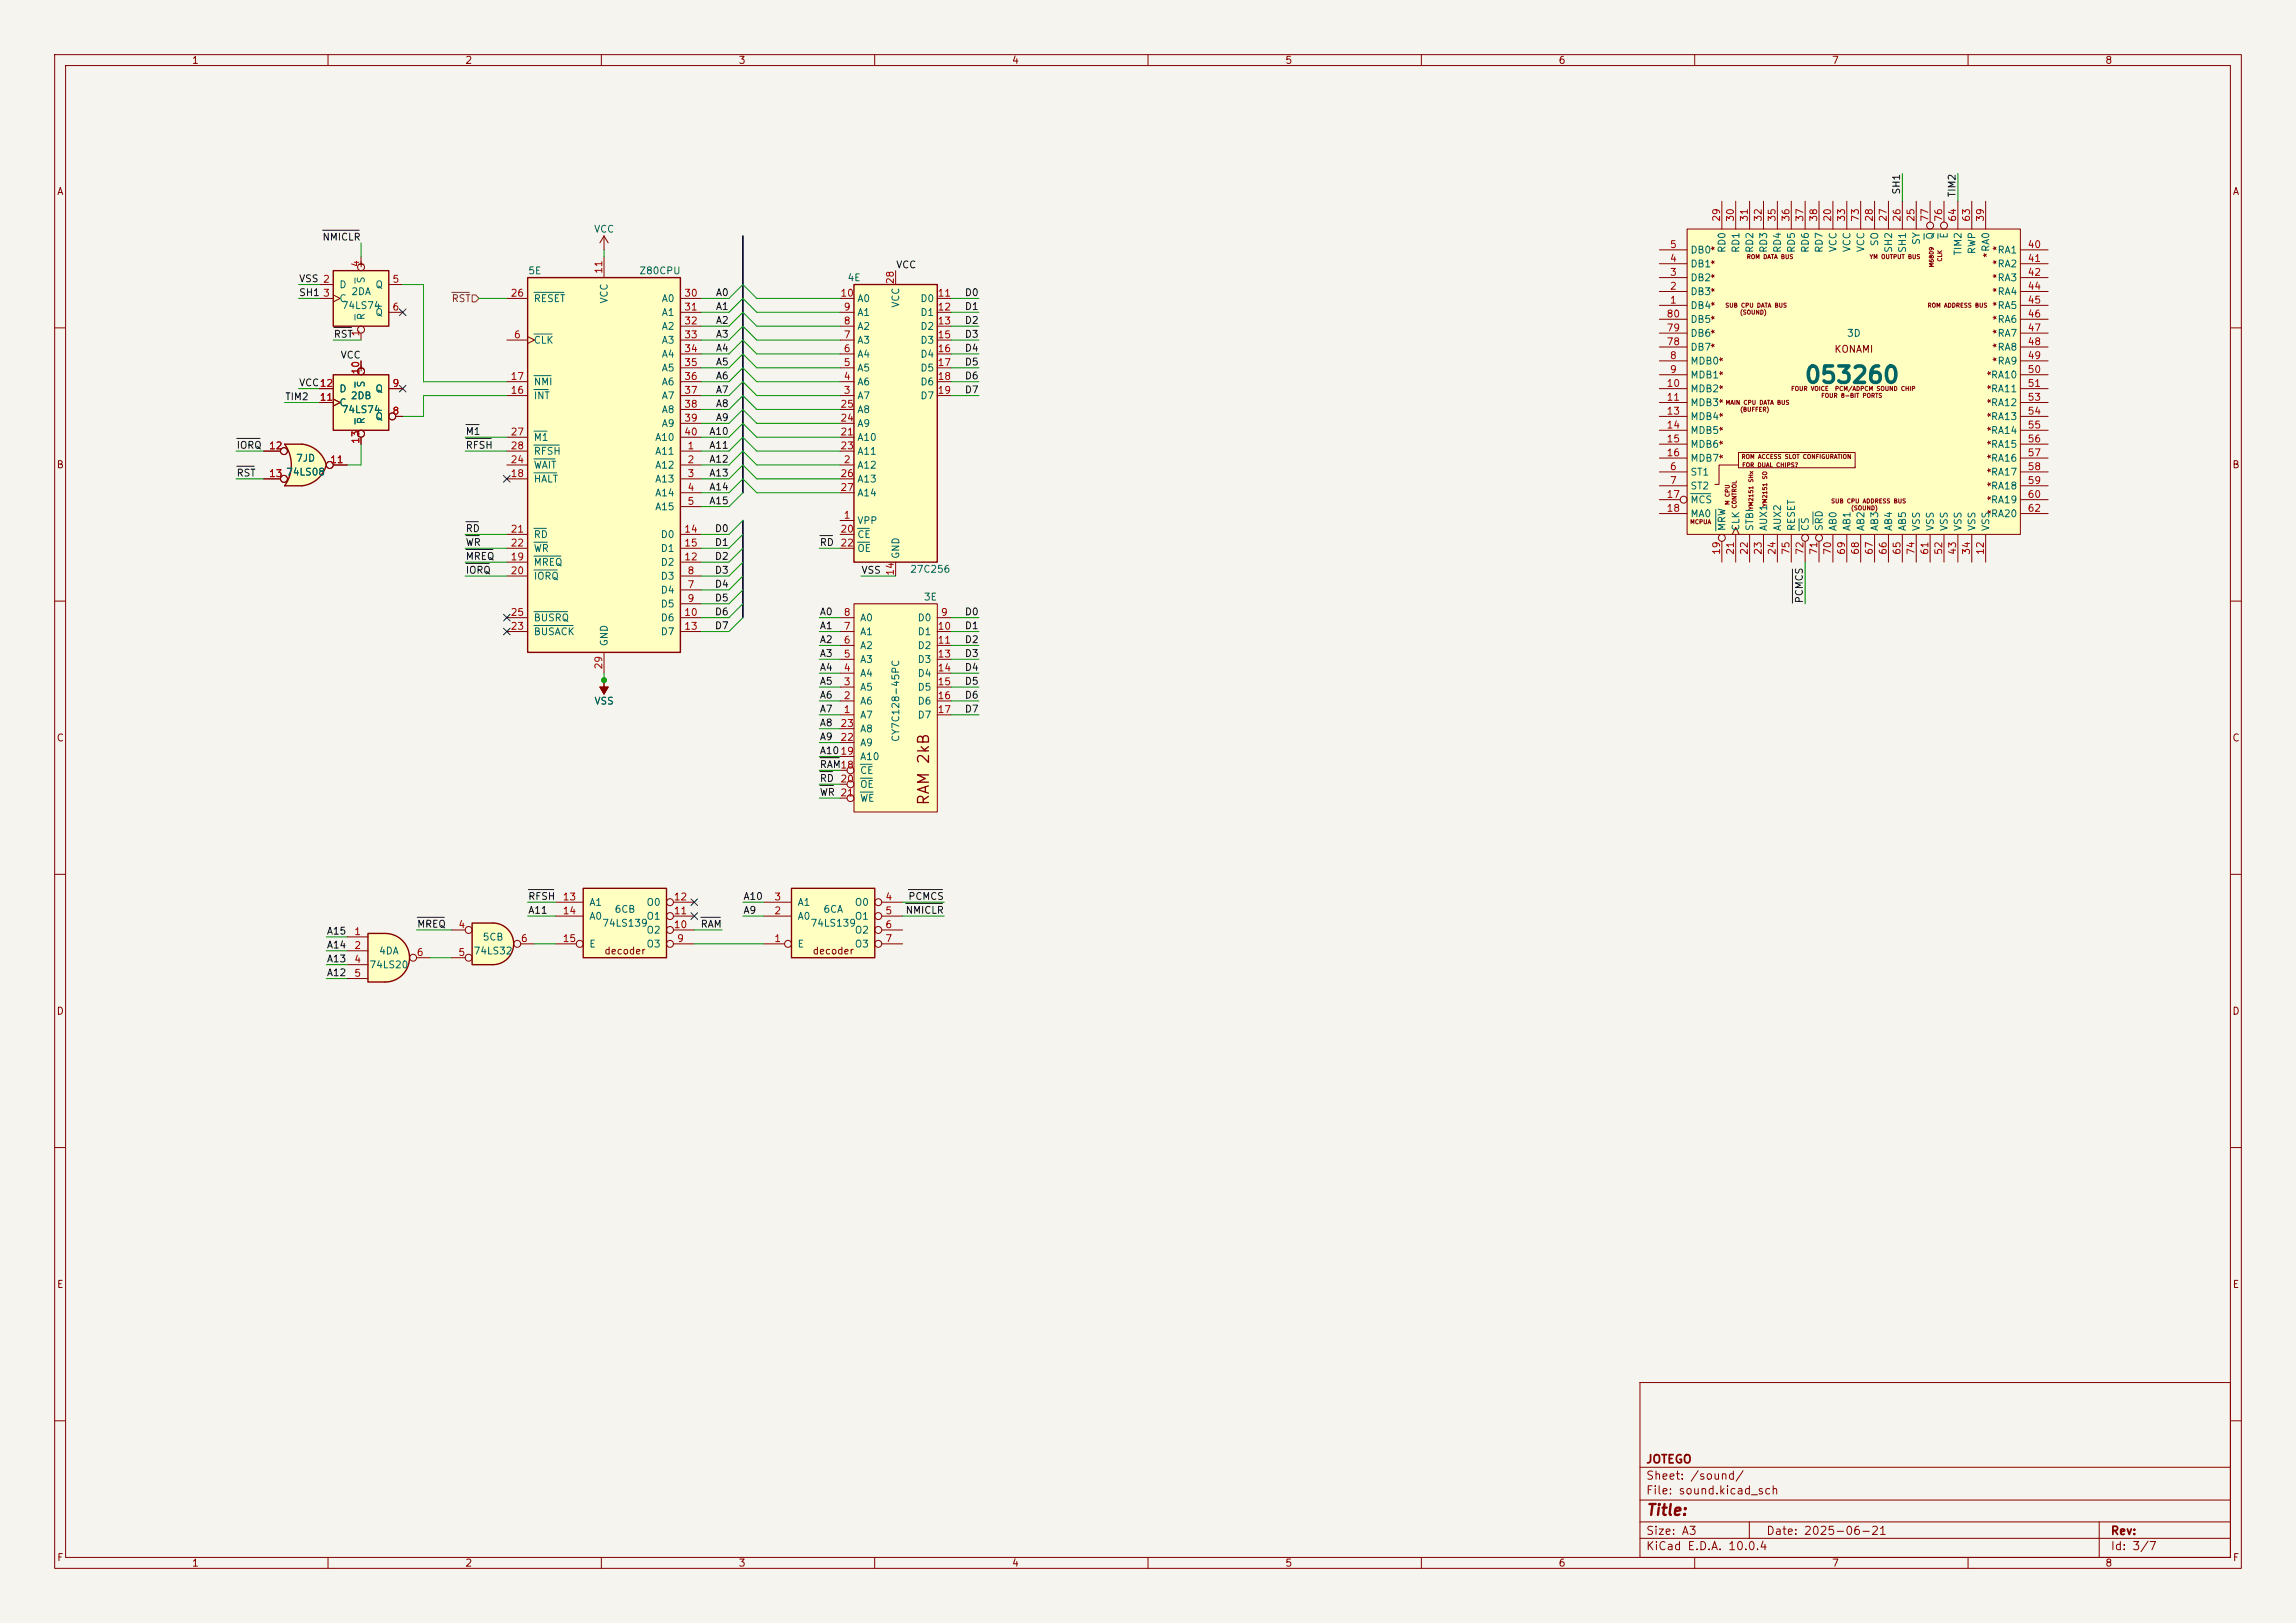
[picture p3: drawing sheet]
<svg xmlns="http://www.w3.org/2000/svg" width="420mm" height="297mm" viewBox="0 0 420 297" stroke-linecap="round" stroke-linejoin="round" font-family="sans-serif">
<defs><g id="words">
<text font-size="3" fill="#006464" x="329.9" y="70.9">053260</text>
<g font-size="2" fill="#840000">
<text x="170.4" y="147.5" transform="rotate(-90 170.4 147.5)">RAM 2kB</text>
<text x="301" y="277.8">Title:</text>
</g>
<g font-size="1.5" fill="#840000">
<text x="301" y="268.1">JOTEGO</text>
<text x="301" y="273.8">File: sound.kicad_sch</text>
<text x="301" y="271.1">Sheet: /sound/</text>
<text x="301" y="281.2">Size: A3</text>
<text x="323" y="281.2">Date: 2025-06-21</text>
<text x="386" y="281.2">Rev:</text>
<text x="301" y="284">KiCad E.D.A. 10.0.4</text>
<text x="386" y="284">Id: 3/7</text>
</g>
<g font-size="1.3" fill="#840000">
<text x="35" y="12">1</text>
<text x="85" y="12">2</text>
<text x="135" y="12">3</text>
<text x="185" y="12">4</text>
<text x="235" y="12">5</text>
<text x="285" y="12">6</text>
<text x="335" y="12">7</text>
<text x="385" y="12">8</text>
<text x="10.3" y="36">A</text>
<text x="408.3" y="36">A</text>
<text x="314.7" y="46.1" transform="rotate(-90 314.7 46.1)">*</text>
<text x="364.4" y="47.3" transform="rotate(-90 364.4 47.3)">*RA0</text>
<text x="366.2" y="46.1" transform="rotate(-90 366.2 46.1)">*</text>
<text x="65.2" y="49.2">+</text>
<text x="314.7" y="53.7" transform="rotate(-90 314.7 53.7)">*</text>
<text x="314.7" y="51.1" transform="rotate(-90 314.7 51.1)">*</text>
<text x="314.7" y="48.6" transform="rotate(-90 314.7 48.6)">*</text>
<text x="366.2" y="53.7" transform="rotate(-90 366.2 53.7)">*</text>
<text x="366.2" y="51.1" transform="rotate(-90 366.2 51.1)">*</text>
<text x="366.2" y="48.6" transform="rotate(-90 366.2 48.6)">*</text>
<text x="314.7" y="58.8" transform="rotate(-90 314.7 58.8)">*</text>
<text x="314.7" y="56.2" transform="rotate(-90 314.7 56.2)">*</text>
<text x="366.2" y="58.8" transform="rotate(-90 366.2 58.8)">*</text>
<text x="366.2" y="56.2" transform="rotate(-90 366.2 56.2)">*</text>
<text x="314.7" y="63.8" transform="rotate(-90 314.7 63.8)">*</text>
<text x="314.7" y="61.3" transform="rotate(-90 314.7 61.3)">*</text>
<text x="335.5" y="64.9">KONAMI</text>
<text x="366.2" y="63.8" transform="rotate(-90 366.2 63.8)">*</text>
<text x="366.2" y="61.3" transform="rotate(-90 366.2 61.3)">*</text>
<text x="65.2" y="68.3">+</text>
<text x="316.2" y="71.5" transform="rotate(-90 316.2 71.5)">*</text>
<text x="316.2" y="68.9" transform="rotate(-90 316.2 68.9)">*</text>
<text x="316.2" y="66.4" transform="rotate(-90 316.2 66.4)">*</text>
<text x="365.2" y="71.5" transform="rotate(-90 365.2 71.5)">*</text>
<text x="365.2" y="68.9" transform="rotate(-90 365.2 68.9)">*</text>
<text x="366.2" y="66.4" transform="rotate(-90 366.2 66.4)">*</text>
<text x="316.2" y="76.5" transform="rotate(-90 316.2 76.5)">*</text>
<text x="316.2" y="74" transform="rotate(-90 316.2 74)">*</text>
<text x="365.2" y="76.5" transform="rotate(-90 365.2 76.5)">*</text>
<text x="365.2" y="74" transform="rotate(-90 365.2 74)">*</text>
<text x="316.2" y="81.6" transform="rotate(-90 316.2 81.6)">*</text>
<text x="316.2" y="79.1" transform="rotate(-90 316.2 79.1)">*</text>
<text x="365.2" y="81.6" transform="rotate(-90 365.2 81.6)">*</text>
<text x="365.2" y="79.1" transform="rotate(-90 365.2 79.1)">*</text>
<text x="10.3" y="86">B</text>
<text x="316.2" y="84.2" transform="rotate(-90 316.2 84.2)">*</text>
<text x="365.2" y="89.2" transform="rotate(-90 365.2 89.2)">*</text>
<text x="365.2" y="86.7" transform="rotate(-90 365.2 86.7)">*</text>
<text x="365.2" y="84.2" transform="rotate(-90 365.2 84.2)">*</text>
<text x="408.2" y="86">B</text>
<text x="365.2" y="94.3" transform="rotate(-90 365.2 94.3)">*</text>
<text x="365.2" y="91.8" transform="rotate(-90 365.2 91.8)">*</text>
<text x="10.3" y="136">C</text>
<text x="408.2" y="136">C</text>
<text x="110.4" y="175">decoder</text>
<text x="148.5" y="175">decoder</text>
<text x="10.3" y="186">D</text>
<text x="408.2" y="186">D</text>
<text x="10.3" y="236">E</text>
<text x="408.3" y="236">E</text>
<text x="10.3" y="286">F</text>
<text x="35" y="287">1</text>
<text x="85" y="287">2</text>
<text x="135" y="287">3</text>
<text x="185" y="287">4</text>
<text x="235" y="287">5</text>
<text x="285" y="287">6</text>
<text x="335" y="287">7</text>
<text x="385" y="287">8</text>
<text x="408.3" y="286">F</text>
</g>
<g font-size="1.3" fill="#0f0f0f">
<text x="347.9" y="35.7" transform="rotate(-90 347.9 35.7)">SH1</text>
<text x="358" y="36.2" transform="rotate(-90 358 36.2)">TIM2</text>
<text x="58.9" y="44.3">NMICLR</text>
<text x="54.6" y="51.9">VSS 2</text>
<text x="163.8" y="49.4">VCC</text>
<text x="54.6" y="54.5">SH1</text>
<text x="130.8" y="59.6">A2</text>
<text x="130.8" y="54.5">A0</text>
<text x="130.8" y="57">A1</text>
<text x="176.4" y="57">D1</text>
<text x="176.4" y="54.5">D0</text>
<text x="176.4" y="59.6">D2</text>
<text x="61" y="62.1">RST</text>
<text x="62.2" y="65.9">VCC</text>
<text x="130.8" y="62.1">A3</text>
<text x="130.8" y="64.6">A4</text>
<text x="176.4" y="64.6">D4</text>
<text x="176.4" y="62.1">D3</text>
<text x="54.6" y="71">VCC12</text>
<text x="130.8" y="69.7">A6</text>
<text x="130.8" y="67.2">A5</text>
<text x="176.4" y="69.7">D6</text>
<text x="176.4" y="67.2">D5</text>
<text x="52.1" y="73.5">TIM2</text>
<text x="130.8" y="77.3">A9</text>
<text x="130.8" y="72.3">A7</text>
<text x="130.8" y="74.8">A8</text>
<text x="176.4" y="72.3">D7</text>
<text x="43.2" y="82.4">IORQ</text>
<text x="85.1" y="79.9">M1</text>
<text x="85.1" y="82.4">RFSH</text>
<text x="129.6" y="82.4">A11</text>
<text x="129.6" y="79.9">A10</text>
<text x="43.2" y="87.5">RST</text>
<text x="129.6" y="85">A12</text>
<text x="129.6" y="87.5">A13</text>
<text x="129.6" y="90">A14</text>
<text x="129.6" y="92.6">A15</text>
<text x="85.1" y="100.2">WR</text>
<text x="85.1" y="97.7">RD</text>
<text x="130.7" y="97.7">D0</text>
<text x="130.7" y="100.2">D1</text>
<text x="149.9" y="100.2">RD</text>
<text x="85.1" y="105.3">IORQ</text>
<text x="85.1" y="102.7">MREQ</text>
<text x="130.7" y="102.7">D2</text>
<text x="130.7" y="107.8">D4</text>
<text x="130.7" y="105.3">D3</text>
<text x="157.5" y="105.3">VSS</text>
<text x="130.7" y="110.4">D5</text>
<text x="130.7" y="112.9">D6</text>
<text x="149.9" y="112.9">A0</text>
<text x="176.4" y="112.9">D0</text>
<text x="330.1" y="110.5" transform="rotate(-90 330.1 110.5)">PCMCS</text>
<text x="130.7" y="115.4">D7</text>
<text x="149.9" y="118">A2</text>
<text x="149.9" y="115.4">A1</text>
<text x="176.4" y="118">D2</text>
<text x="176.4" y="115.4">D1</text>
<text x="149.9" y="120.5">A3</text>
<text x="149.9" y="123.1">A4</text>
<text x="149.9" y="125.6">A5</text>
<text x="176.4" y="120.5">D3</text>
<text x="176.4" y="125.6">D5</text>
<text x="176.4" y="123.1">D4</text>
<text x="149.9" y="130.7">A7</text>
<text x="149.9" y="128.1">A6</text>
<text x="176.4" y="130.7">D7</text>
<text x="176.4" y="128.1">D6</text>
<text x="149.9" y="133.2">A8</text>
<text x="149.9" y="135.8">A9</text>
<text x="149.9" y="138.3">A1019</text>
<text x="149.9" y="140.8">RAM18</text>
<text x="149.9" y="143.4">RD</text>
<text x="149.9" y="145.9">WR 21</text>
<text x="96.5" y="165">RFSH</text>
<text x="96.5" y="167.5">A11</text>
<text x="135.9" y="165">A10</text>
<text x="135.9" y="167.5">A9</text>
<text x="165.6" y="167.5">NMICLR</text>
<text x="166" y="165">PCMCS</text>
<text x="59.7" y="171.3">A15</text>
<text x="59.7" y="173.9">A14</text>
<text x="76.2" y="170.1">MREQ</text>
<text x="128.1" y="170.1">RAM</text>
<text x="59.7" y="178.9">A12</text>
<text x="59.7" y="176.4">A13</text>
</g>
<g font-size="1.3" fill="#a90000">
<text x="314.9" y="40.7" transform="rotate(-90 314.9 40.7)">29</text>
<text x="317.5" y="40.7" transform="rotate(-90 317.5 40.7)">30</text>
<text x="320" y="40.7" transform="rotate(-90 320 40.7)">31</text>
<text x="322.6" y="40.7" transform="rotate(-90 322.6 40.7)">32</text>
<text x="325.1" y="40.7" transform="rotate(-90 325.1 40.7)">35</text>
<text x="327.6" y="40.7" transform="rotate(-90 327.6 40.7)">36</text>
<text x="330.2" y="40.7" transform="rotate(-90 330.2 40.7)">37</text>
<text x="332.7" y="40.7" transform="rotate(-90 332.7 40.7)">38</text>
<text x="335.3" y="40.7" transform="rotate(-90 335.3 40.7)">20</text>
<text x="337.8" y="40.7" transform="rotate(-90 337.8 40.7)">33</text>
<text x="340.3" y="40.7" transform="rotate(-90 340.3 40.7)">73</text>
<text x="342.9" y="40.7" transform="rotate(-90 342.9 40.7)">28</text>
<text x="345.4" y="40.7" transform="rotate(-90 345.4 40.7)">27</text>
<text x="348" y="40.7" transform="rotate(-90 348 40.7)">26</text>
<text x="350.5" y="40.7" transform="rotate(-90 350.5 40.7)">25</text>
<text x="353" y="40.7" transform="rotate(-90 353 40.7)">77</text>
<text x="355.6" y="40.7" transform="rotate(-90 355.6 40.7)">76</text>
<text x="358.1" y="40.7" transform="rotate(-90 358.1 40.7)">64</text>
<text x="360.7" y="40.7" transform="rotate(-90 360.7 40.7)">63</text>
<text x="363.2" y="40.7" transform="rotate(-90 363.2 40.7)">39</text>
<text x="305.4" y="45.7">5</text>
<text x="370.8" y="45.7">40</text>
<text x="66" y="49" transform="rotate(-90 66 49)">4</text>
<text x="71.7" y="52">5</text>
<text x="110.5" y="50.2" transform="rotate(-90 110.5 50.2)">11</text>
<text x="163.8" y="52.1" transform="rotate(-90 163.8 52.1)">28</text>
<text x="305.4" y="53.3">2</text>
<text x="305.4" y="50.8">3</text>
<text x="305.4" y="48.2">4</text>
<text x="370.8" y="48.2">41</text>
<text x="370.8" y="50.8">42</text>
<text x="370.8" y="53.3">44</text>
<text x="59" y="54.6">3</text>
<text x="71.7" y="57.1">6</text>
<text x="93.3" y="54.6">26</text>
<text x="125.1" y="54.6">30</text>
<text x="125.1" y="57.1">31</text>
<text x="125.1" y="59.7">32</text>
<text x="153.6" y="54.6">10</text>
<text x="154.2" y="59.7">8</text>
<text x="154.2" y="57.1">9</text>
<text x="171.4" y="54.6">11</text>
<text x="171.4" y="57.1">12</text>
<text x="171.4" y="59.7">13</text>
<text x="304.8" y="58.4">80</text>
<text x="305.4" y="55.9">1</text>
<text x="370.8" y="55.9">45</text>
<text x="370.8" y="58.4">46</text>
<text x="66" y="61.7" transform="rotate(-90 66 61.7)">1</text>
<text x="93.9" y="62.2">6</text>
<text x="125.1" y="62.2">33</text>
<text x="125.1" y="64.7">34</text>
<text x="154.2" y="64.7">6</text>
<text x="154.2" y="62.2">7</text>
<text x="171.4" y="62.2">15</text>
<text x="171.4" y="64.7">16</text>
<text x="304.8" y="63.5">78</text>
<text x="304.8" y="60.9">79</text>
<text x="370.8" y="60.9">47</text>
<text x="370.8" y="63.5">48</text>
<text x="58.4" y="71.1">12</text>
<text x="66" y="68.6" transform="rotate(-90 66 68.6)">10</text>
<text x="71.7" y="71.1">9</text>
<text x="93.3" y="69.8">17</text>
<text x="125.1" y="67.3">35</text>
<text x="125.1" y="69.8">36</text>
<text x="154.2" y="69.8">4</text>
<text x="154.2" y="67.3">5</text>
<text x="171.4" y="67.3">17</text>
<text x="171.4" y="69.8">18</text>
<text x="304.8" y="71.1">10</text>
<text x="305.4" y="66">8</text>
<text x="305.4" y="68.6">9</text>
<text x="370.8" y="66">49</text>
<text x="370.8" y="68.6">50</text>
<text x="370.8" y="71.1">51</text>
<text x="58.4" y="73.6">11</text>
<text x="71.7" y="76.2">8</text>
<text x="93.3" y="72.4">16</text>
<text x="125.1" y="72.4">37</text>
<text x="125.1" y="74.9">38</text>
<text x="125.1" y="77.4">39</text>
<text x="153.6" y="77.4">24</text>
<text x="153.6" y="74.9">25</text>
<text x="154.2" y="72.4">3</text>
<text x="171.4" y="72.4">19</text>
<text x="304.8" y="73.6">11</text>
<text x="304.8" y="76.2">13</text>
<text x="370.8" y="73.6">53</text>
<text x="370.8" y="76.2">54</text>
<text x="49.1" y="82.5">12</text>
<text x="66" y="81.3" transform="rotate(-90 66 81.3)">13</text>
<text x="93.3" y="80">27</text>
<text x="93.3" y="82.5">28</text>
<text x="125.1" y="80">40</text>
<text x="125.7" y="82.5">1</text>
<text x="153.6" y="80">21</text>
<text x="153.6" y="82.5">23</text>
<text x="304.8" y="78.7">14</text>
<text x="304.8" y="81.3">15</text>
<text x="304.8" y="83.8">16</text>
<text x="370.8" y="78.7">55</text>
<text x="370.8" y="81.3">56</text>
<text x="370.8" y="83.8">57</text>
<text x="49.1" y="87.6">13</text>
<text x="60.3" y="85.1">11</text>
<text x="93.3" y="87.6">18</text>
<text x="93.3" y="85.1">24</text>
<text x="125.7" y="85.1">2</text>
<text x="125.7" y="87.6">3</text>
<text x="153.6" y="87.6">26</text>
<text x="154.2" y="85.1">2</text>
<text x="305.4" y="86.3">6</text>
<text x="305.4" y="88.9">7</text>
<text x="370.8" y="86.3">58</text>
<text x="370.8" y="88.9">59</text>
<text x="125.7" y="90.1">4</text>
<text x="125.7" y="92.7">5</text>
<text x="153.6" y="90.1">27</text>
<text x="154.2" y="95.2">1</text>
<text x="304.8" y="91.4">17</text>
<text x="304.8" y="94">18</text>
<text x="370.8" y="91.4">60</text>
<text x="370.8" y="94">62</text>
<text x="93.3" y="97.8">21</text>
<text x="93.3" y="100.3">22</text>
<text x="125.1" y="97.8">14</text>
<text x="125.1" y="100.3">15</text>
<text x="153.6" y="97.8">20</text>
<text x="153.6" y="100.3">22</text>
<text x="314.9" y="101.6" transform="rotate(-90 314.9 101.6)">19</text>
<text x="317.5" y="101.6" transform="rotate(-90 317.5 101.6)">21</text>
<text x="320" y="101.6" transform="rotate(-90 320 101.6)">22</text>
<text x="322.6" y="101.6" transform="rotate(-90 322.6 101.6)">23</text>
<text x="325.1" y="101.6" transform="rotate(-90 325.1 101.6)">24</text>
<text x="327.6" y="101.6" transform="rotate(-90 327.6 101.6)">75</text>
<text x="330.2" y="101.6" transform="rotate(-90 330.2 101.6)">72</text>
<text x="332.7" y="101.6" transform="rotate(-90 332.7 101.6)">71</text>
<text x="335.3" y="101.6" transform="rotate(-90 335.3 101.6)">70</text>
<text x="337.8" y="101.6" transform="rotate(-90 337.8 101.6)">69</text>
<text x="340.3" y="101.6" transform="rotate(-90 340.3 101.6)">68</text>
<text x="342.9" y="101.6" transform="rotate(-90 342.9 101.6)">67</text>
<text x="345.4" y="101.6" transform="rotate(-90 345.4 101.6)">66</text>
<text x="348" y="101.6" transform="rotate(-90 348 101.6)">65</text>
<text x="350.5" y="101.6" transform="rotate(-90 350.5 101.6)">74</text>
<text x="353" y="101.6" transform="rotate(-90 353 101.6)">61</text>
<text x="355.6" y="101.6" transform="rotate(-90 355.6 101.6)">52</text>
<text x="358.1" y="101.6" transform="rotate(-90 358.1 101.6)">43</text>
<text x="360.7" y="101.6" transform="rotate(-90 360.7 101.6)">34</text>
<text x="363.2" y="101.6" transform="rotate(-90 363.2 101.6)">12</text>
<text x="93.3" y="102.8">19</text>
<text x="93.3" y="105.4">20</text>
<text x="125.1" y="102.8">12</text>
<text x="125.7" y="107.9">7</text>
<text x="125.7" y="105.4">8</text>
<text x="163.8" y="105.5" transform="rotate(-90 163.8 105.5)">14</text>
<text x="93.3" y="113">25</text>
<text x="125.1" y="113">10</text>
<text x="125.7" y="110.5">9</text>
<text x="154.2" y="113">8</text>
<text x="172" y="113">9</text>
<text x="93.3" y="115.5">23</text>
<text x="125.1" y="115.5">13</text>
<text x="154.2" y="118.1">6</text>
<text x="154.2" y="115.5">7</text>
<text x="171.4" y="115.5">10</text>
<text x="171.4" y="118.1">11</text>
<text x="110.5" y="122.6" transform="rotate(-90 110.5 122.6)">29</text>
<text x="154.2" y="125.7">3</text>
<text x="154.2" y="123.2">4</text>
<text x="154.2" y="120.6">5</text>
<text x="171.4" y="120.6">13</text>
<text x="171.4" y="123.2">14</text>
<text x="171.4" y="125.7">15</text>
<text x="154.2" y="130.8">1</text>
<text x="154.2" y="128.2">2</text>
<text x="171.4" y="128.2">16</text>
<text x="171.4" y="130.8">17</text>
<text x="153.6" y="135.9">22</text>
<text x="153.6" y="133.3">23</text>
<text x="153.6" y="143.5">20</text>
<text x="102.8" y="165.1">13</text>
<text x="102.8" y="167.6">14</text>
<text x="123.1" y="167.6">11</text>
<text x="123.1" y="165.1">12</text>
<text x="141.5" y="167.6">2</text>
<text x="141.5" y="165.1">3</text>
<text x="161.9" y="165.1">4</text>
<text x="161.9" y="167.6">5</text>
<text x="64.7" y="171.4">1</text>
<text x="64.7" y="174">2</text>
<text x="83.7" y="170.2">4</text>
<text x="95.2" y="172.7">6</text>
<text x="102.8" y="172.7">15</text>
<text x="123.1" y="170.2">10</text>
<text x="123.8" y="172.7">9</text>
<text x="141.5" y="172.7">1</text>
<text x="161.9" y="170.2">6</text>
<text x="161.9" y="172.7">7</text>
<text x="64.7" y="176.5">4</text>
<text x="64.7" y="179">5</text>
<text x="76.1" y="175.2">6</text>
<text x="83.7" y="175.2">5</text>
</g>
<g font-size="1.3" fill="#006464">
<text x="108.6" y="42.9">VCC</text>
<text x="309.1" y="46.7">DB0</text>
<text x="315.9" y="46.4" transform="rotate(-90 315.9 46.4)">RD0</text>
<text x="318.5" y="46.4" transform="rotate(-90 318.5 46.4)">RD1</text>
<text x="321" y="46.4" transform="rotate(-90 321 46.4)">RD2</text>
<text x="323.6" y="46.4" transform="rotate(-90 323.6 46.4)">RD3</text>
<text x="326.1" y="46.4" transform="rotate(-90 326.1 46.4)">RD4</text>
<text x="328.6" y="46.4" transform="rotate(-90 328.6 46.4)">RD5</text>
<text x="331.2" y="46.4" transform="rotate(-90 331.2 46.4)">RD6</text>
<text x="333.7" y="46.4" transform="rotate(-90 333.7 46.4)">RD7</text>
<text x="336.3" y="46.2" transform="rotate(-90 336.3 46.2)">VCC</text>
<text x="338.8" y="46.2" transform="rotate(-90 338.8 46.2)">VCC</text>
<text x="341.3" y="46.2" transform="rotate(-90 341.3 46.2)">VCC</text>
<text x="343.9" y="45.2" transform="rotate(-90 343.9 45.2)">SO</text>
<text x="346.4" y="46.4" transform="rotate(-90 346.4 46.4)">SH2</text>
<text x="349" y="46.4" transform="rotate(-90 349 46.4)">SH1</text>
<text x="351.5" y="44.9" transform="rotate(-90 351.5 44.9)">SY</text>
<text x="354" y="44" transform="rotate(-90 354 44)">Q</text>
<text x="356.6" y="43.8" transform="rotate(-90 356.6 43.8)">E</text>
<text x="359.1" y="46.9" transform="rotate(-90 359.1 46.9)">TIM2</text>
<text x="361.7" y="46.6" transform="rotate(-90 361.7 46.6)">RWP</text>
<text x="365.3" y="46.7">RA1</text>
<text x="62" y="53">D</text>
<text x="67" y="52" transform="rotate(-90 67 52)">S</text>
<text x="68.6" y="53">Q</text>
<text x="96.5" y="50.5">5E</text>
<text x="116.8" y="50.5">Z80CPU</text>
<text x="154.9" y="51.8">4E</text>
<text x="309.1" y="51.8">DB2</text>
<text x="309.1" y="49.2">DB1</text>
<text x="365.3" y="49.2">RA2</text>
<text x="365.3" y="51.8">RA3</text>
<text x="62" y="55.6">C</text>
<text x="62.4" y="56.9">74LS74</text>
<text x="64.2" y="54.3">2DA</text>
<text x="67" y="58.7" transform="rotate(-90 67 58.7)">R</text>
<text x="68.6" y="58.1">Q</text>
<text x="97.5" y="55.6">RESET</text>
<text x="111.5" y="55.6" transform="rotate(-90 111.5 55.6)">VCC</text>
<text x="120.9" y="55.6">A0</text>
<text x="120.9" y="58.1">A1</text>
<text x="156.7" y="58.1">A1</text>
<text x="156.7" y="55.6">A0</text>
<text x="164.8" y="56.4" transform="rotate(-90 164.8 56.4)">VCC</text>
<text x="168.3" y="55.6">D0</text>
<text x="168.3" y="58.1">D1</text>
<text x="309.1" y="56.9">DB4</text>
<text x="309.1" y="54.3">DB3</text>
<text x="309.1" y="59.4">DB5</text>
<text x="365.3" y="54.3">RA4</text>
<text x="365.3" y="56.9">RA5</text>
<text x="365.3" y="59.4">RA6</text>
<text x="97.5" y="63.2">CLK</text>
<text x="120.9" y="60.7">A2</text>
<text x="120.9" y="63.2">A3</text>
<text x="120.9" y="65.7">A4</text>
<text x="156.7" y="65.7">A4</text>
<text x="156.7" y="63.2">A3</text>
<text x="156.7" y="60.7">A2</text>
<text x="168.3" y="60.7">D2</text>
<text x="168.3" y="63.2">D3</text>
<text x="168.3" y="65.7">D4</text>
<text x="309.1" y="64.5">DB7</text>
<text x="309.1" y="61.9">DB6</text>
<text x="337.7" y="61.9">3D</text>
<text x="365.3" y="61.9">RA7</text>
<text x="365.3" y="64.5">RA8</text>
<text x="67" y="71" transform="rotate(-90 67 71)">S</text>
<text x="97.5" y="70.8">NMI</text>
<text x="120.9" y="68.3">A5</text>
<text x="120.9" y="70.8">A6</text>
<text x="156.7" y="70.8">A6</text>
<text x="156.7" y="68.3">A5</text>
<text x="168.3" y="68.3">D5</text>
<text x="168.3" y="70.8">D6</text>
<text x="309.1" y="67">MDB0</text>
<text x="309.1" y="69.6">MDB1</text>
<text x="364.1" y="69.6">RA10</text>
<text x="365.3" y="67">RA9</text>
<text x="62" y="74.6">C</text>
<text x="62" y="72.1">D</text>
<text x="62.4" y="75.9">74LS74</text>
<text x="64.1" y="73.4">2DB</text>
<text x="67" y="77.7" transform="rotate(-90 67 77.7)">R</text>
<text x="68.6" y="77.2">Q</text>
<text x="68.6" y="72.1">Q</text>
<text x="97.5" y="73.4">INT</text>
<text x="120.9" y="73.4">A7</text>
<text x="120.9" y="75.9">A8</text>
<text x="156.7" y="73.4">A7</text>
<text x="156.7" y="75.9">A8</text>
<text x="168.3" y="73.4">D7</text>
<text x="309.1" y="72.1">MDB2</text>
<text x="309.1" y="74.6">MDB3</text>
<text x="309.1" y="77.2">MDB4</text>
<text x="364.1" y="72.1">RA11</text>
<text x="364.1" y="74.6">RA12</text>
<text x="364.1" y="77.2">RA13</text>
<text x="97.5" y="81">M1</text>
<text x="97.5" y="83.5">RFSH</text>
<text x="119.7" y="83.5">A11</text>
<text x="119.7" y="81">A10</text>
<text x="120.9" y="78.4">A9</text>
<text x="156.7" y="81">A10</text>
<text x="156.7" y="83.5">A11</text>
<text x="156.7" y="78.4">A9</text>
<text x="309.1" y="79.7">MDB5</text>
<text x="309.1" y="82.3">MDB6</text>
<text x="364.1" y="79.7">RA14</text>
<text x="364.1" y="82.3">RA15</text>
<text x="52.2" y="87.3">74LS08</text>
<text x="54.1" y="84.8">7JD</text>
<text x="97.5" y="88.6">HALT</text>
<text x="97.5" y="86.1">WAIT</text>
<text x="119.7" y="86.1">A12</text>
<text x="119.7" y="88.6">A13</text>
<text x="156.7" y="86.1">A12</text>
<text x="156.7" y="88.6">A13</text>
<text x="309.1" y="87.3">ST1</text>
<text x="309.1" y="89.9">ST2</text>
<text x="309.1" y="84.8">MDB7</text>
<text x="364.1" y="84.8">RA16</text>
<text x="364.1" y="87.3">RA17</text>
<text x="364.1" y="89.9">RA18</text>
<text x="119.7" y="91.1">A14</text>
<text x="119.7" y="93.7">A15</text>
<text x="156.7" y="91.1">A14</text>
<text x="309.1" y="92.4">MCS</text>
<text x="309.1" y="95">MA0</text>
<text x="364.1" y="92.4">RA19</text>
<text x="364.1" y="95">RA20</text>
<text x="97.5" y="98.8">RD</text>
<text x="97.5" y="101.3">WR</text>
<text x="120.8" y="98.8">D0</text>
<text x="120.8" y="101.3">D1</text>
<text x="156.7" y="96.2">VPP</text>
<text x="156.7" y="98.8">CE</text>
<text x="156.7" y="101.3">OE</text>
<text x="315.9" y="97.3" transform="rotate(-90 315.9 97.3)">MRW</text>
<text x="318.5" y="97.3" transform="rotate(-90 318.5 97.3)">CLK</text>
<text x="321" y="97.3" transform="rotate(-90 321 97.3)">STBI</text>
<text x="323.6" y="97.3" transform="rotate(-90 323.6 97.3)">AUX1</text>
<text x="326.1" y="97.3" transform="rotate(-90 326.1 97.3)">AUX2</text>
<text x="328.6" y="97.3" transform="rotate(-90 328.6 97.3)">RESET</text>
<text x="331.2" y="97.3" transform="rotate(-90 331.2 97.3)">CS</text>
<text x="333.7" y="97.3" transform="rotate(-90 333.7 97.3)">SRD</text>
<text x="336.3" y="97.3" transform="rotate(-90 336.3 97.3)">AB0</text>
<text x="338.8" y="97.3" transform="rotate(-90 338.8 97.3)">AB1</text>
<text x="341.3" y="97.3" transform="rotate(-90 341.3 97.3)">AB2</text>
<text x="343.9" y="97.3" transform="rotate(-90 343.9 97.3)">AB3</text>
<text x="346.4" y="97.3" transform="rotate(-90 346.4 97.3)">AB4</text>
<text x="349" y="97.3" transform="rotate(-90 349 97.3)">AB5</text>
<text x="351.5" y="97.3" transform="rotate(-90 351.5 97.3)">VSS</text>
<text x="354" y="97.3" transform="rotate(-90 354 97.3)">VSS</text>
<text x="356.6" y="97.3" transform="rotate(-90 356.6 97.3)">VSS</text>
<text x="359.1" y="97.3" transform="rotate(-90 359.1 97.3)">VSS</text>
<text x="361.7" y="97.3" transform="rotate(-90 361.7 97.3)">VSS</text>
<text x="364.2" y="97.3" transform="rotate(-90 364.2 97.3)">VSS</text>
<text x="97.5" y="103.8">MREQ</text>
<text x="97.5" y="106.4">IORQ</text>
<text x="120.8" y="106.4">D3</text>
<text x="120.8" y="103.8">D2</text>
<text x="164.8" y="102.4" transform="rotate(-90 164.8 102.4)">GND</text>
<text x="166.4" y="105.1">27C256</text>
<text x="120.8" y="108.9">D4</text>
<text x="120.8" y="111.5">D5</text>
<text x="168.9" y="110.2">3E</text>
<text x="97.5" y="116.5">BUSACK</text>
<text x="97.5" y="114">BUSRQ</text>
<text x="111.5" y="118.4" transform="rotate(-90 111.5 118.4)">GND</text>
<text x="120.8" y="114">D6</text>
<text x="120.8" y="116.5">D7</text>
<text x="157.2" y="119.1">A2</text>
<text x="157.2" y="116.5">A1</text>
<text x="157.2" y="114">A0</text>
<text x="167.8" y="114">D0</text>
<text x="167.8" y="116.5">D1</text>
<text x="167.8" y="119.1">D2</text>
<text x="157.2" y="124.2">A4</text>
<text x="157.2" y="121.6">A3</text>
<text x="167.8" y="121.6">D3</text>
<text x="167.8" y="124.2">D4</text>
<text x="108.6" y="129.2">VSS</text>
<text x="157.2" y="131.8">A7</text>
<text x="157.2" y="129.2">A6</text>
<text x="157.2" y="126.7">A5</text>
<text x="167.8" y="126.7">D5</text>
<text x="167.8" y="129.2">D6</text>
<text x="167.8" y="131.8">D7</text>
<text x="157.2" y="136.9">A9</text>
<text x="157.2" y="134.3">A8</text>
<text x="164.8" y="135.9" transform="rotate(-90 164.8 135.9)">CY7C128-45PC</text>
<text x="157.2" y="141.9">CE</text>
<text x="157.2" y="139.4">A10</text>
<text x="157.2" y="144.5">OE</text>
<text x="157.2" y="147">WE</text>
<text x="107.7" y="166.1">A1</text>
<text x="112.3" y="167.3">6CB</text>
<text x="118.2" y="166.1">O0</text>
<text x="145.8" y="166.1">A1</text>
<text x="150.5" y="167.3">6CA</text>
<text x="156.3" y="166.1">O0</text>
<text x="88.2" y="172.4">5CB</text>
<text x="107.7" y="168.6">A0</text>
<text x="107.7" y="173.7">E</text>
<text x="110.1" y="169.9">74LS139</text>
<text x="118.2" y="173.7">O3</text>
<text x="118.2" y="171.2">O2</text>
<text x="118.2" y="168.6">O1</text>
<text x="145.8" y="173.7">E</text>
<text x="145.8" y="168.6">A0</text>
<text x="148.2" y="169.9">74LS139</text>
<text x="156.3" y="168.6">O1</text>
<text x="156.3" y="171.2">O2</text>
<text x="156.3" y="173.7">O3</text>
<text x="67.5" y="177.5">74LS20</text>
<text x="69.2" y="175">4DA</text>
<text x="86.5" y="175">74LS32</text>
</g>
<text font-size="1.3" fill="#725600" x="82.5" y="55.6">RST</text>
<g font-size=".8" fill="#840000">
<text x="319.4" y="47.6">ROM DATA BUS</text>
<text x="341.9" y="47.6">YM OUTPUT BUS</text>
<text x="355.4" y="48" transform="rotate(-90 355.4 48)">CLK</text>
<text x="353.9" y="49" transform="rotate(-90 353.9 49)">M6809</text>
<text x="315.5" y="56.5">SUB CPU DATA BUS</text>
<text x="318.2" y="57.7">(SOUND)</text>
<text x="352.5" y="56.5">ROM ADDRESS BUS</text>
<text x="327.6" y="71.7">FOUR VOICE</text>
<text x="335.6" y="71.7">PCM/ADPCM SOUND CHIP</text>
<text x="315.6" y="74.2">MAIN CPU DATA BUS</text>
<text x="318.2" y="75.5">(BUFFER)</text>
<text x="333.1" y="73">FOUR 8-BIT PORTS</text>
<text x="318.5" y="84.1">ROM ACCESS SLOT CONFIGURATION</text>
<text x="318.6" y="85.7">FOR DUAL CHIPS?</text>
<text x="316.6" y="92.5" transform="rotate(-90 316.6 92.5)">M CPU</text>
<text x="317.8" y="93.1" transform="rotate(-90 317.8 93.1)">CONTROL</text>
<text x="320.9" y="93.4" transform="rotate(-90 320.9 93.4)">YM2151 SHx</text>
<text x="323.4" y="92.8" transform="rotate(-90 323.4 92.8)">YM2151 SO</text>
<text x="334.9" y="92.3">SUB CPU ADDRESS BUS</text>
<text x="338.5" y="93.5">(SOUND)</text>
<text x="309.1" y="96.1">MCPUA</text>
</g>
</g></defs>
<path d="M0 0h420v297h-420z" fill="#f5f4ef" stroke="#f5f4ef" stroke-width=".18"/>
<g fill="none" stroke="#840000" stroke-width=".18">
<path d="M10 10h400v277h-400zM12 12h396v273h-396zM60 10v2M110 10v2M160 10v2M210 10v2M260 10v2M310 10v2M360 10v2M10 60h2M408 60h2M10 110h2"/>
<path d="M408 110h2M10 160h2M408 160h2M10 210h2M408 210h2M300 253h108v32h-108zM10 260h2M300 278.5h108M300 274.5h108M300 268.5h108M320 278.5v3M384 278.5v6.5"/>
<path d="M408 260h2M60 285v2M110 285v2M160 285v2M210 285v2M260 285v2M300 281.5h108M310 285v2M360 285v2"/>
</g>
<path d="M52.1 81.3h3.1M52.1 88.9h3.1" fill="none" stroke="#ffffc2" stroke-width=".18"/>
<g fill="#ffffc2" stroke="#ffffc2" stroke-width=".18">
<path d="M54.7 83.7l5 1.4a5.2 5.2 0 0 1-4.4 3.8z"/>
<path d="M55.3 81.3a5.1 5.1 0 0 1 4.4 3.8l-5 1.3z"/>
</g>
<path d="M52.1 81.3h3.1v7.6h-3.1a6.7 6.7 0 0 0 0-7.6z" fill="#ffffc2"/>
<path d="M55.2 81.3h-3.1a6.6 6.6 0 0 1 0 7.6h3.1M55.3 81.3a5.1 5.1 0 0 1 4.4 3.8 5.2 5.2 0 0 1-4.4 3.8" fill="none" stroke="#840000" stroke-width=".25"/>
<g fill="none" stroke="#840000" stroke-width=".18">
<path d="M48.3 82.6h3M48.3 87.6h3M61 85.1h2.5"/>
<circle cx="51.9" cy="87.6" r=".63"/>
<circle cx="51.9" cy="82.5" r=".63"/>
<circle cx="60.3" cy="85.1" r=".63"/>
</g>
<path d="M96.5 50.8h28v68.6h-28z" fill="#ffffc2"/>
<path d="M96.5 50.8h28v68.6h-28z" fill="none" stroke="#840000" stroke-width=".25"/>
<g fill="none" stroke="#840000" stroke-width=".18">
<path d="M92.7 54.6h3.8M110.5 43.2v2.5M110.5 47v3.8M110.5 43.2l-.8 1.3M110.5 43.2l.8 1.3M124.5 54.6h3.8M124.5 57.2h3.8M124.5 59.7h3.8M92.7 62.2h3.8M92.7 72.4h3.8M92.7 69.9h3.8M96.5 61.6l1.3 .6-1.3 .7"/>
<path d="M124.5 62.2h3.8M124.5 72.4h3.8M124.5 69.9h3.8M124.5 64.8h3.8M124.5 67.3h3.8M124.5 74.9h3.8M124.5 77.5h3.8M92.7 82.6h3.8M92.7 85.1h3.8M92.7 87.6h3.8M92.7 97.8h3.8M92.7 80h3.8"/>
<path d="M124.5 82.6h3.8M124.5 85.1h3.8M124.5 87.6h3.8M124.5 90.2h3.8M124.5 92.7h3.8M124.5 97.8h3.8M124.5 80h3.8M92.7 105.4h3.8M92.7 113h3.8M92.7 102.9h3.8M92.7 115.6h3.8M92.7 100.3h3.8"/>
<path d="M110.5 119.4v3.8M124.5 108h3.8M124.5 105.4h3.8M124.5 110.5h3.8M124.5 113h3.8M124.5 102.9h3.8M124.5 115.6h3.8M124.5 100.3h3.8"/>
</g>
<g fill="none" stroke="#006464" stroke-width=".18">
<path d="M97.7 53.5h5.5M97.7 61.1h3.3M97.7 71.3h2.6M97.7 68.7h3.1M97.7 78.9h2.4M97.7 86.5h4.1M97.7 96.7h2.2M97.7 99.2h2.4M97.7 84h3.8M97.7 81.4h4.6M97.7 101.8h4.9M97.7 104.3h4.2"/>
<path d="M97.7 114.5h7.1M97.7 111.9h6.1"/>
</g>
<path d="M156.2 110.5h15.2v38.1h-15.2z" fill="#ffffc2"/>
<g fill="none" stroke="#840000" stroke-width=".18">
<path d="M153.7 118.1h2.5M153.7 115.6h2.5M153.7 113h2.5M156.2 110.5h15.2v38.1h-15.2zM171.4 118.1h2.6M171.4 115.6h2.6M171.4 113h2.6M110.5 124.5v2.5M153.7 130.8h2.5M153.7 128.3h2.5M153.7 125.7h2.5M153.7 123.2h2.5"/>
<path d="M153.7 120.7h2.5M153.7 138.4h2.5M153.7 135.9h2.5M153.7 133.4h2.5M171.4 130.8h2.6M171.4 128.3h2.6M171.4 125.7h2.6M171.4 123.2h2.6M171.4 120.7h2.6M153.7 141h1.2M153.7 143.5h1.2M153.7 146.1h1.2"/>
<circle cx="155.6" cy="143.5" r=".63"/>
<circle cx="155.6" cy="146" r=".63"/>
<circle cx="155.6" cy="141" r=".63"/>
</g>
<path d="M157.4 139.9h2.1M157.4 142.4h2.2M157.4 144.9h2.3" fill="none" stroke="#006464" stroke-width=".18"/>
<path d="M109.7 125.7h1.6l-.8 1.3z" fill="#840000" stroke="#840000" stroke-width=".18"/>
<path d="M106.7 162.6h15.2v12.7h-15.2z" fill="#ffffc2"/>
<path d="M106.7 162.6h15.2v12.7h-15.2z" fill="none" stroke="#840000" stroke-width=".25"/>
<g fill="none" stroke="#840000" stroke-width=".18">
<path d="M101.6 172.7h3.8M101.6 167.6h5.1M101.6 165.1h5.1M123.2 172.7h3.8M123.2 170.2h3.8M123.2 167.6h3.8M123.2 165.1h3.8"/>
<circle cx="106" cy="172.7" r=".63"/>
<circle cx="122.6" cy="165.1" r=".63"/>
<circle cx="122.6" cy="167.6" r=".63"/>
<circle cx="122.6" cy="170.2" r=".63"/>
<circle cx="122.6" cy="172.7" r=".63"/>
</g>
<path d="M90.2 168.9a3.8 3.8 0 0 1 3.8 3.8 3.8 3.8 0 0 1-3.8 3.8z" fill="#ffffc2" stroke="#ffffc2" stroke-width=".18"/>
<path d="M86.4 168.9h3.8v7.6h-3.8z" fill="#ffffc2"/>
<path d="M86.4 168.9h3.8a3.8 3.8 0 0 1 3.8 3.8 3.8 3.8 0 0 1-3.8 3.8h-3.8z" fill="none" stroke="#840000" stroke-width=".25"/>
<g fill="none" stroke="#840000" stroke-width=".18">
<path d="M82.5 170.2h2.6M82.5 175.3h2.6M95.2 172.7h2.6"/>
<circle cx="85.7" cy="170.2" r=".63"/>
<circle cx="85.7" cy="175.3" r=".63"/>
<circle cx="94.6" cy="172.7" r=".63"/>
</g>
<path d="M70.5 170.8a4.4 4.4 0 0 1 4.4 4.5 4.4 4.4 0 0 1-4.4 4.4z" fill="#ffffc2" stroke="#ffffc2" stroke-width=".18"/>
<path d="M67.3 170.8h3.2v8.9h-3.2z" fill="#ffffc2"/>
<path d="M67.3 170.8h3.2a4.4 4.4 0 0 1 4.4 4.5 4.4 4.4 0 0 1-4.4 4.4h-3.2z" fill="none" stroke="#840000" stroke-width=".25"/>
<g fill="none" stroke="#840000" stroke-width=".18">
<path d="M63.5 171.5h3.8M63.5 174h3.8M63.5 176.5h3.8M63.5 179.1h3.8M76.2 175.3h2.5"/>
<circle cx="75.6" cy="175.3" r=".63"/>
</g>
<path d="M144.8 162.6h15.2v12.7h-15.2z" fill="#ffffc2"/>
<path d="M144.8 162.6h15.2v12.7h-15.2z" fill="none" stroke="#840000" stroke-width=".25"/>
<g fill="none" stroke="#840000" stroke-width=".18">
<path d="M139.7 172.7h3.8M139.7 167.6h5.1M139.7 165.1h5.1M161.3 172.7h3.8M161.3 167.6h3.8M161.3 165.1h3.8M161.3 170.2h3.8"/>
<circle cx="144.1" cy="172.7" r=".63"/>
<circle cx="160.7" cy="165.1" r=".63"/>
<circle cx="160.7" cy="167.6" r=".63"/>
<circle cx="160.7" cy="170.2" r=".63"/>
<circle cx="160.7" cy="172.7" r=".63"/>
</g>
<path d="M61 49.5h10.1v10.2h-10.1z" fill="#ffffc2"/>
<path d="M61 49.5h10.1v10.2h-10.1z" fill="none" stroke="#840000" stroke-width=".25"/>
<g fill="none" stroke="#840000" stroke-width=".18">
<path d="M58.4 52.1h2.6M58.4 54.6h2.6M61 54l1.2 .6-1.2 .6M66 47v1.3M71.1 52.1h2.6M71.1 57.2h2.6M66 61v1.2"/>
<circle cx="66" cy="48.9" r=".63"/>
<circle cx="66" cy="60.3" r=".63"/>
</g>
<path d="M64.9 50.9v.9M64.9 57.5v1M68.7 56h1.1" fill="none" stroke="#006464" stroke-width=".18"/>
<path d="M61 68.6h10.1v10.1h-10.1z" fill="#ffffc2"/>
<path d="M61 68.6h10.1v10.1h-10.1z" fill="none" stroke="#840000" stroke-width=".25"/>
<g fill="none" stroke="#840000" stroke-width=".18">
<path d="M58.4 71.1h2.6M58.4 73.7h2.6M61 73l1.2 .7-1.2 .6M66 66v1.3M71.1 71.1h2.6M72.4 76.2h1.3M66 80v1.3"/>
<circle cx="66" cy="79.4" r=".63"/>
<circle cx="66" cy="67.9" r=".63"/>
<circle cx="71.8" cy="76.2" r=".63"/>
</g>
<path d="M64.9 69.9v1M64.9 76.6v1M68.7 75.1h1.1" fill="none" stroke="#006464" stroke-width=".18"/>
<path d="M308.6 41.9h61v55.9h-61z" fill="#ffffc2"/>
<g fill="none" stroke="#840000" stroke-width=".18">
<path d="M315 36.8v5.1M317.5 36.8v5.1M320 36.8v5.1M322.6 36.8v5.1M325.1 36.8v5.1M327.7 36.8v5.1M330.2 36.8v5.1M332.7 36.8v5.1M335.3 36.8v5.1M337.8 36.8v5.1M340.4 36.8v5.1M342.9 36.8v5.1"/>
<path d="M345.4 36.8v5.1M348 36.8v5.1M350.5 36.8v5.1M353.1 36.8v3.8M355.6 36.8v3.8M358.1 36.8v5.1M360.7 36.8v5.1M363.2 36.8v5.1M303.5 55.9h5.1M303.5 53.3h5.1M303.5 50.8h5.1M303.5 48.3h5.1"/>
<path d="M303.5 45.7h5.1M303.5 58.4h5.1M308.6 41.9h61v55.9h-61zM369.6 55.9h5M369.6 53.3h5M369.6 50.8h5M369.6 48.3h5M369.6 45.7h5M369.6 58.4h5M303.5 66h5.1M303.5 68.6h5.1M303.5 71.1h5.1"/>
<path d="M303.5 73.7h5.1M303.5 76.2h5.1M303.5 78.7h5.1M303.5 61h5.1M303.5 63.5h5.1M369.6 66h5M369.6 68.6h5M369.6 71.1h5M369.6 73.7h5M369.6 76.2h5M369.6 78.7h5M369.6 61h5"/>
<path d="M369.6 63.5h5M303.5 86.4h5.1M303.5 88.9h5.1M303.5 81.3h5.1M303.5 83.8h5.1M303.5 91.4h3.8M303.5 94h5.1M315 99.1v3.8M316.9 97.8l.6-1.3 .6 1.3M317.5 97.8v5.1M318 85.1h-3.5v3.5h-.8M318 82.8h21.3v2.8h-21.3z"/>
<path d="M320 97.8v5.1M322.6 97.8v5.1M325.1 97.8v5.1M327.7 97.8v5.1M330.2 99.1v3.8M332.7 99.1v3.8M335.3 97.8v5.1M337.8 97.8v5.1M340.4 97.8v5.1M342.9 97.8v5.1M345.4 97.8v5.1M348 97.8v5.1"/>
<path d="M350.5 97.8v5.1M353.1 97.8v5.1M355.6 97.8v5.1M358.1 97.8v5.1M360.7 97.8v5.1M363.2 97.8v5.1M369.6 86.4h5M369.6 88.9h5M369.6 81.3h5M369.6 83.8h5M369.6 91.4h5M369.6 94h5"/>
<circle cx="353.1" cy="41.3" r=".63"/>
<circle cx="355.6" cy="41.3" r=".63"/>
<circle cx="308" cy="91.4" r=".63"/>
<circle cx="315" cy="98.4" r=".63"/>
<circle cx="330.2" cy="98.4" r=".63"/>
<circle cx="332.7" cy="98.4" r=".63"/>
</g>
<path d="M352 42.7v1.1M354.5 42.7v.9M309.2 90.3h3.7M313.9 93.2v4M329.1 94.9v2.3M331.6 93.7v2.2" fill="none" stroke="#006464" stroke-width=".18"/>
<path d="M156.2 52.1h15.2v50.8h-15.2z" fill="#ffffc2"/>
<path d="M156.2 52.1h15.2v50.8h-15.2z" fill="none" stroke="#840000" stroke-width=".25"/>
<g fill="none" stroke="#840000" stroke-width=".18">
<path d="M153.7 59.7h2.5M153.7 57.2h2.5M153.7 54.6h2.5M163.8 49.5v2.6M171.4 59.7h2.6M171.4 57.2h2.6M171.4 54.6h2.6M58.4 71.1h2.6M58.4 73.7h2.6M61 73l1.2 .7-1.2 .6M66 66v1.3M71.1 71.1h2.6"/>
<path d="M72.4 76.2h1.3M153.7 72.4h2.5M153.7 69.9h2.5M153.7 67.3h2.5M153.7 64.8h2.5M153.7 62.2h2.5M153.7 77.5h2.5M153.7 74.9h2.5M171.4 72.4h2.6M171.4 69.9h2.6M171.4 67.3h2.6M171.4 64.8h2.6"/>
<path d="M171.4 62.2h2.6M48.3 82.6h3M48.3 87.6h3M61 85.1h2.5M66 80v1.3M153.7 95.3h2.5M153.7 85.1h2.5M153.7 97.8h2.5M153.7 80h2.5M153.7 82.6h2.5M153.7 87.6h2.5M153.7 90.2h2.5"/>
<path d="M153.7 100.3h2.5M163.8 102.9v2.5"/>
<circle cx="66" cy="79.4" r=".63"/>
<circle cx="66" cy="67.9" r=".63"/>
<circle cx="71.8" cy="76.2" r=".63"/>
<circle cx="51.9" cy="87.6" r=".63"/>
<circle cx="51.9" cy="82.5" r=".63"/>
<circle cx="60.3" cy="85.1" r=".63"/>
</g>
<path d="M64.9 69.9v1M64.9 76.6v1M68.7 75.1h1.1M156.8 96.7h2.2M156.8 99.2h2.3" fill="none" stroke="#006464" stroke-width=".18"/>
<path d="M82.6 53.5h3.2M86.4 54h.6l.6 .6-.6 .6h-.6z" fill="none" stroke="#725600" stroke-width=".18"/>
<g fill="none" stroke="#0f0f0f" stroke-width=".18">
<path d="M59 42.1h6.7M61.1 59.9h3.2M85.2 77.7h2.4M43.3 85.3h3.2M43.3 80.2h4.3M85.2 80.2h4.7M85.2 98h2.5M85.2 95.5h2.3M150 98h2.3M85.2 103.1h4.3M85.2 100.6h5M327.9 104.1v6.3"/>
<path d="M150 138.7h3.5M150 141.2h2.3M150 143.7h2.5M76.3 167.9h5M96.6 162.8h4.7M128.2 167.9h3.5M165.7 165.3h6.7M166.2 162.8h6.2"/>
</g>
<path d="M135.9 43.2v47M135.9 95.3v17.7" fill="none" stroke="#000084" stroke-width=".3"/>
<g fill="none" stroke="#009600" stroke-width=".18">
<path d="M348 31.8v5M358.1 31.8v5M54.6 54.6h3.8M54.6 52.1h3.8M66 44.5v2.5M73.7 52.1h3.8v17.8h15.2M87.6 54.6h5.1M110.5 45.7v1.3M128.3 59.7h5l2.6-2.5 2.5 2.5h15.3M128.3 57.2h5l2.6-2.6 2.5 2.6h15.3M128.3 54.6h5l2.6-2.5 2.5 2.5h15.3M174 59.7h5.1"/>
<path d="M174 57.2h5.1M174 54.6h5.1M52.1 73.7h6.3M54.6 71.1h3.8M61 62.2h5M92.7 72.4h-15.2v3.8h-3.8M128.3 77.5h5l2.6-2.6 2.5 2.6h15.3M128.3 74.9h5l2.6-2.5 2.5 2.5h15.3M128.3 62.2h5l2.6-2.5 2.5 2.5h15.3M128.3 64.8h5l2.6-2.6 2.5 2.6h15.3M128.3 67.3h5l2.6-2.5 2.5 2.5h15.3M128.3 69.9h5l2.6-2.6 2.5 2.6h15.3"/>
<path d="M128.3 72.4h5l2.6-2.5 2.5 2.5h15.3M174 62.2h5.1M174 64.8h5.1M174 67.3h5.1M174 69.9h5.1M174 72.4h5.1M43.2 87.6h5.1M43.2 82.6h5.1M66 81.3v3.8h-2.5M85.1 80h7.6M85.1 82.6h7.6M85.1 97.8h7.6"/>
<path d="M128.3 80h5l2.6-2.5 2.5 2.5h15.3M128.3 90.2h5l2.6-2.6 2.5 2.6h15.3M128.3 87.6h5l2.6-2.5 2.5 2.5h15.3M128.3 82.6h5l2.6-2.6 2.5 2.6h15.3M128.3 85.1h5l2.6-2.5 2.5 2.5h15.3M135.9 97.8l-2.6 2.5h-5M135.9 95.3l-2.6 2.5h-5M135.9 90.2l-2.6 2.5h-5M85.1 100.3h7.6M85.1 105.4h7.6M85.1 102.9h7.6M135.9 113l-2.6 2.6h-5"/>
<path d="M135.9 110.5l-2.6 2.5h-5M135.9 102.9l-2.6 2.5h-5M135.9 105.4l-2.6 2.6h-5M135.9 100.3l-2.6 2.6h-5M135.9 108l-2.6 2.5h-5M149.9 115.6h3.8M149.9 118.1h3.8M149.9 113h3.8M149.9 100.3h3.8M157.5 105.4h6.3M174 115.6h5.1M174 118.1h5.1"/>
<path d="M174 113h5.1M330.2 102.9v7.6M110.5 123.2v1.3M149.9 120.7h3.8M149.9 130.8h3.8M149.9 125.7h3.8M149.9 123.2h3.8M149.9 128.3h3.8M149.9 135.9h3.8M149.9 133.4h3.8M149.9 138.4h3.8M174 120.7h5.1"/>
<path d="M174 130.8h5.1M174 125.7h5.1M174 123.2h5.1M174 128.3h5.1M149.9 143.5h3.8M149.9 141h3.8M149.9 146.1h3.8M59.7 171.5h3.8M59.7 174h3.8M59.7 179.1h3.8M59.7 176.5h3.8M76.2 170.2h6.3"/>
<path d="M78.7 175.3h3.8M96.5 165.1h5.1M96.5 167.6h5.1M97.8 172.7h3.8M127 170.2h5.1M127 172.7h12.7M135.9 165.1h3.8M135.9 167.6h3.8M165.1 165.1h7.6M165.1 167.6h7.6"/>
</g>
<g fill="none" stroke="#000084" stroke-width=".18">
<path d="M73.1 56.5l1.2 1.3M74.3 56.5l-1.2 1.3M73.1 70.5l1.2 1.2M74.3 70.5l-1.2 1.2M92.1 87l1.2 1.2M93.3 87l-1.2 1.2M92.1 115l1.2 1.2M92.1 112.4l1.2 1.2M93.3 115l-1.2 1.2M93.3 112.4l-1.2 1.2M126.4 167l1.2 1.2M126.4 164.5l1.2 1.2"/>
<path d="M127.6 167l-1.2 1.2M127.6 164.5l-1.2 1.2"/>
</g>
<circle cx="110.5" cy="124.5" r=".46" fill="#009600" stroke="#009600" stroke-width=".18"/>
<use href="#words"/>
</svg>
